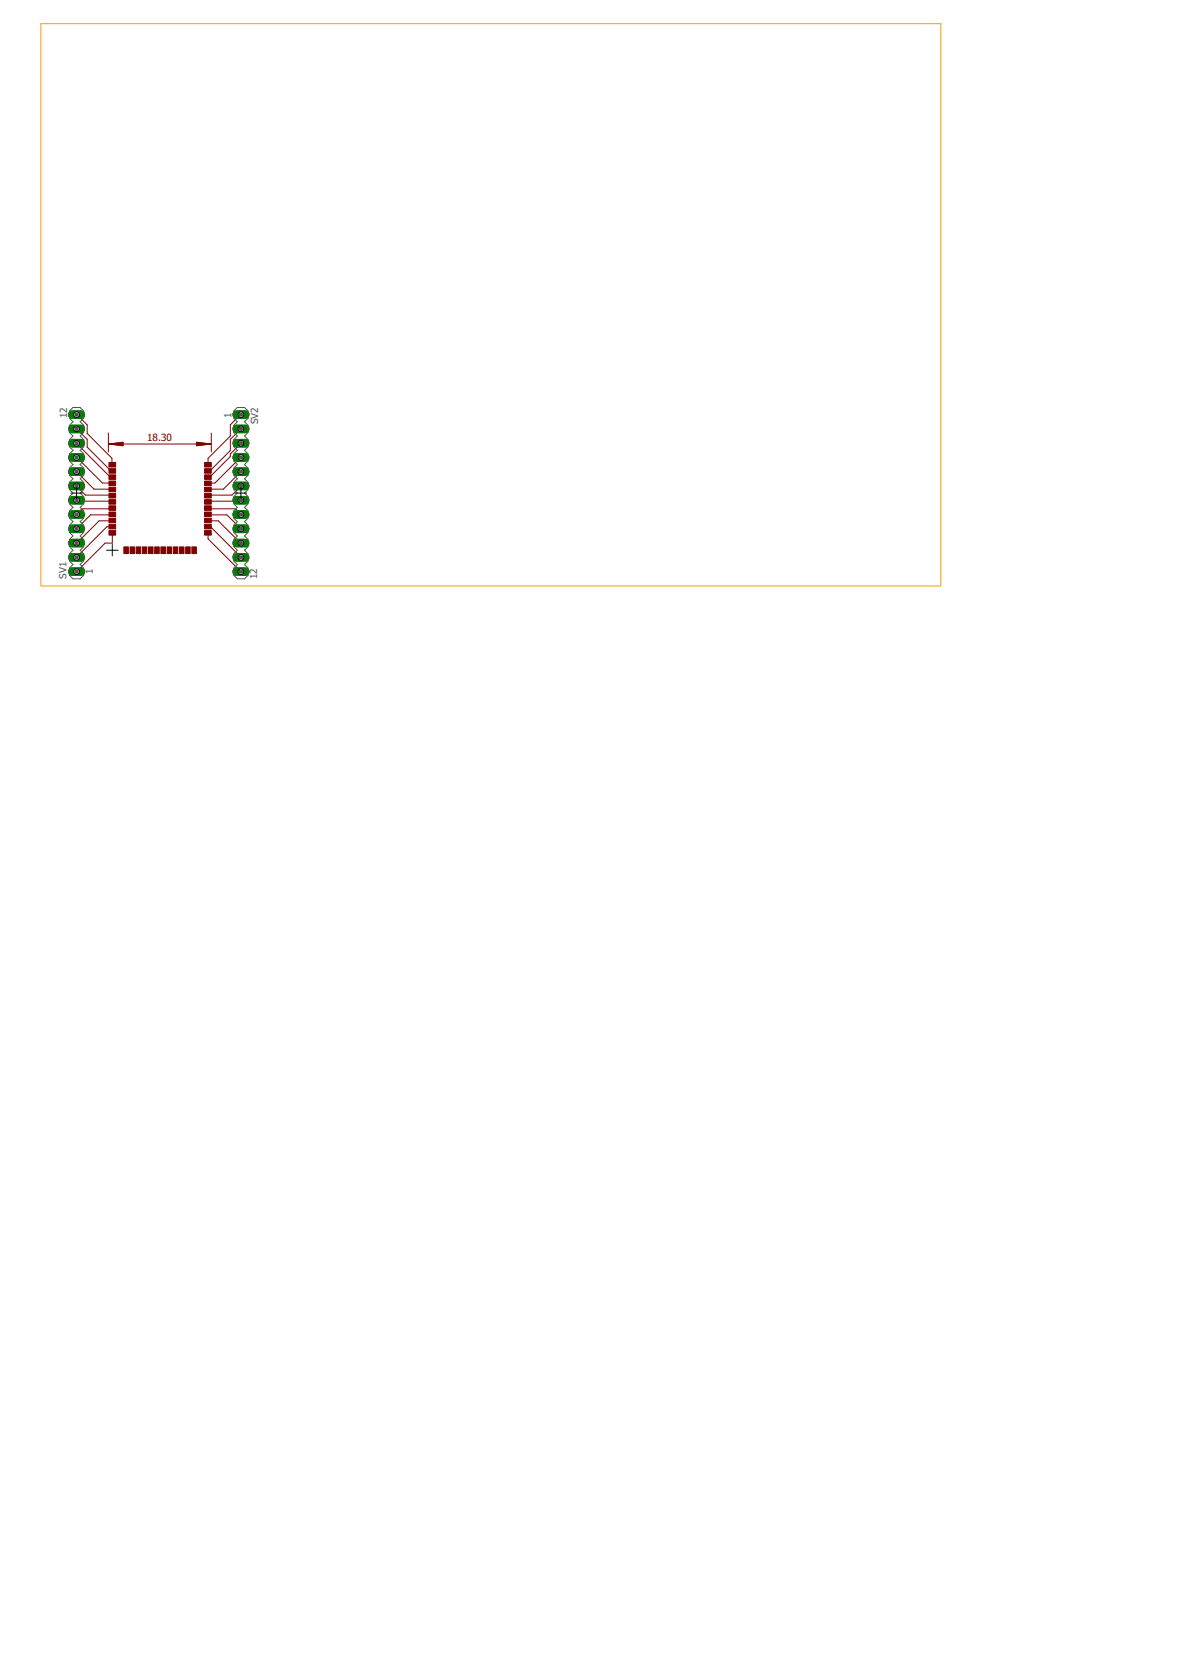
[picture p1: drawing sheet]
<svg xmlns="http://www.w3.org/2000/svg" width="210mm" height="297mm" viewBox="0 0 210 297" stroke-linecap="round" stroke-linejoin="round" font-family="sans-serif">
<defs><g id="words">
<g font-size="1.8" fill="#505050">
<text x="12" y="74.3" transform="rotate(-90 12 74.3)">12</text>
<text x="41.2" y="74.3" transform="rotate(-90 41.2 74.3)">1</text>
<text x="45.9" y="75.5" transform="rotate(-90 45.9 75.5)">SV2</text>
<text x="11.8" y="102.9" transform="rotate(-90 11.8 102.9)">SV1</text>
<text x="16.5" y="102" transform="rotate(-90 16.5 102)">1</text>
<text x="45.7" y="102.9" transform="rotate(-90 45.7 102.9)">12</text>
</g>
<text font-size="1.8" fill="#800000" x="26.1" y="78.5">18.30</text>
</g></defs>
<path d="M12.8 101.6h1.6" fill="none" stroke="#008000" stroke-width="1.5"/>
<circle cx="13.6" cy="101.6" r=".51" fill="#fff" stroke="#000" stroke-width=".18"/>
<path d="M12.8 99.1h1.6" fill="none" stroke="#008000" stroke-width="1.5"/>
<circle cx="13.6" cy="99.1" r=".51" fill="#fff" stroke="#000" stroke-width=".18"/>
<path d="M12.8 96.5h1.6" fill="none" stroke="#008000" stroke-width="1.5"/>
<circle cx="13.6" cy="96.5" r=".51" fill="#fff" stroke="#000" stroke-width=".18"/>
<path d="M12.8 94h1.6" fill="none" stroke="#008000" stroke-width="1.5"/>
<circle cx="13.6" cy="94" r=".51" fill="#fff" stroke="#000" stroke-width=".18"/>
<path d="M12.8 91.5h1.6" fill="none" stroke="#008000" stroke-width="1.5"/>
<circle cx="13.6" cy="91.5" r=".51" fill="#fff" stroke="#000" stroke-width=".18"/>
<path d="M12.8 88.9h1.6" fill="none" stroke="#008000" stroke-width="1.5"/>
<circle cx="13.6" cy="88.9" r=".51" fill="#fff" stroke="#000" stroke-width=".18"/>
<path d="M12.8 86.4h1.6" fill="none" stroke="#008000" stroke-width="1.5"/>
<circle cx="13.6" cy="86.4" r=".51" fill="#fff" stroke="#000" stroke-width=".18"/>
<path d="M12.8 83.8h1.6" fill="none" stroke="#008000" stroke-width="1.5"/>
<circle cx="13.6" cy="83.8" r=".51" fill="#fff" stroke="#000" stroke-width=".18"/>
<path d="M12.8 81.3h1.6" fill="none" stroke="#008000" stroke-width="1.5"/>
<circle cx="13.6" cy="81.3" r=".51" fill="#fff" stroke="#000" stroke-width=".18"/>
<path d="M12.8 78.8h1.6" fill="none" stroke="#008000" stroke-width="1.5"/>
<circle cx="13.6" cy="78.8" r=".51" fill="#fff" stroke="#000" stroke-width=".18"/>
<path d="M12.8 76.2h1.6" fill="none" stroke="#008000" stroke-width="1.5"/>
<circle cx="13.6" cy="76.2" r=".51" fill="#fff" stroke="#000" stroke-width=".18"/>
<path d="M12.8 73.7h1.6" fill="none" stroke="#008000" stroke-width="1.5"/>
<circle cx="13.6" cy="73.7" r=".51" fill="#fff" stroke="#000" stroke-width=".18"/>
<path d="M42.1 73.7h1.5" fill="none" stroke="#008000" stroke-width="1.5"/>
<circle cx="42.8" cy="73.7" r=".51" fill="#fff" stroke="#000" stroke-width=".18"/>
<path d="M42.1 76.2h1.5" fill="none" stroke="#008000" stroke-width="1.5"/>
<circle cx="42.8" cy="76.2" r=".51" fill="#fff" stroke="#000" stroke-width=".18"/>
<path d="M42.1 78.8h1.5" fill="none" stroke="#008000" stroke-width="1.5"/>
<circle cx="42.8" cy="78.8" r=".51" fill="#fff" stroke="#000" stroke-width=".18"/>
<path d="M42.1 81.3h1.5" fill="none" stroke="#008000" stroke-width="1.5"/>
<circle cx="42.8" cy="81.3" r=".51" fill="#fff" stroke="#000" stroke-width=".18"/>
<path d="M42.1 83.8h1.5" fill="none" stroke="#008000" stroke-width="1.5"/>
<circle cx="42.8" cy="83.8" r=".51" fill="#fff" stroke="#000" stroke-width=".18"/>
<path d="M42.1 86.4h1.5" fill="none" stroke="#008000" stroke-width="1.5"/>
<circle cx="42.8" cy="86.4" r=".51" fill="#fff" stroke="#000" stroke-width=".18"/>
<path d="M42.1 88.9h1.5" fill="none" stroke="#008000" stroke-width="1.5"/>
<circle cx="42.8" cy="88.9" r=".51" fill="#fff" stroke="#000" stroke-width=".18"/>
<path d="M42.1 91.5h1.5" fill="none" stroke="#008000" stroke-width="1.5"/>
<circle cx="42.8" cy="91.5" r=".51" fill="#fff" stroke="#000" stroke-width=".18"/>
<path d="M42.1 94h1.5" fill="none" stroke="#008000" stroke-width="1.5"/>
<circle cx="42.8" cy="94" r=".51" fill="#fff" stroke="#000" stroke-width=".18"/>
<path d="M42.1 96.5h1.5" fill="none" stroke="#008000" stroke-width="1.5"/>
<circle cx="42.8" cy="96.5" r=".51" fill="#fff" stroke="#000" stroke-width=".18"/>
<path d="M42.1 99.1h1.5" fill="none" stroke="#008000" stroke-width="1.5"/>
<circle cx="42.8" cy="99.1" r=".51" fill="#fff" stroke="#000" stroke-width=".18"/>
<path d="M42.1 101.6h1.5" fill="none" stroke="#008000" stroke-width="1.5"/>
<circle cx="42.8" cy="101.6" r=".51" fill="#fff" stroke="#000" stroke-width=".18"/>
<g fill="#800000" stroke="#800000" stroke-width=".18">
<path d="M19.4 94.3h1.2v.8h-1.2z"/>
<path d="M19.4 93.2h1.2v.8h-1.2z"/>
<path d="M19.4 92.1h1.2v.8h-1.2z"/>
<path d="M19.4 91h1.2v.8h-1.2z"/>
<path d="M19.4 89.9h1.2v.8h-1.2z"/>
<path d="M19.4 88.8h1.2v.8h-1.2z"/>
<path d="M19.4 87.7h1.2v.8h-1.2z"/>
<path d="M19.4 86.6h1.2v.8h-1.2z"/>
<path d="M19.4 85.5h1.2v.8h-1.2z"/>
<path d="M19.4 84.4h1.2v.8h-1.2z"/>
<path d="M19.4 83.3h1.2v.8h-1.2z"/>
<path d="M19.4 82.2h1.2v.8h-1.2z"/>
<path d="M36.4 94.3h1.1v.8h-1.1z"/>
<path d="M36.4 93.2h1.1v.8h-1.1z"/>
<path d="M36.4 92.1h1.1v.8h-1.1z"/>
<path d="M36.4 91h1.1v.8h-1.1z"/>
<path d="M36.4 89.9h1.1v.8h-1.1z"/>
<path d="M36.4 88.8h1.1v.8h-1.1z"/>
<path d="M36.4 87.7h1.1v.8h-1.1z"/>
<path d="M36.4 86.6h1.1v.8h-1.1z"/>
<path d="M36.4 85.5h1.1v.8h-1.1z"/>
<path d="M36.4 84.4h1.1v.8h-1.1z"/>
<path d="M36.4 82.2h1.1v.8h-1.1z"/>
<path d="M36.4 83.3h1.1v.8h-1.1z"/>
<path d="M22 97.2h.8v1.2h-.8z"/>
<path d="M23.1 97.2h.8v1.2h-.8z"/>
<path d="M24.2 97.2h.8v1.2h-.8z"/>
<path d="M25.3 97.2h.8v1.2h-.8z"/>
<path d="M26.4 97.2h.8v1.2h-.8z"/>
<path d="M27.5 97.2h.8v1.2h-.8z"/>
<path d="M28.6 97.2h.8v1.2h-.8z"/>
<path d="M29.7 97.2h.8v1.2h-.8z"/>
<path d="M30.8 97.2h.8v1.2h-.8z"/>
<path d="M31.9 97.2h.8v1.2h-.8z"/>
<path d="M33 97.2h.8v1.2h-.8z"/>
<path d="M34.1 97.2h.8v1.2h-.8z"/>
</g>
<g fill="none" stroke="#800000" stroke-width=".18">
<path d="M13.6 73.7l1.9 1.8v1.5l4.4 4.5 .1 1.1M13.6 76.2l1.9 1.9v1.4l4.1 4.1h.3l.1 .1M13.6 78.8l6 6h.4M19.3 77v3.3M19.3 78.9h18.2M19.3 78.9l2.6-.3v.6zM19.3 78.9l2.6 .2M19.3 78.9l2.6 .3M21.9 78.8l-2.6 .1M21.9 78.7l-2.6 .2M34.9 78.6l2.6 .3-2.6 .3zM34.9 78.8l2.6 .1"/>
<path d="M34.9 78.7l2.6 .2M37.5 78.9l-2.6 .2M37.5 78.9l-2.6 .3M37.5 77v3.3M42.8 73.7l-1.9 1.8v2l-3.9 4v1.1M42.8 76.2l-1.9 1.9v2l-3.5 3.5h-.4v.1M42.8 78.8l-1.9 1.9v.5l-3.6 3.6h-.3M13.6 81.3l4.6 4.6h1.8M13.6 83.8l3.1 3.2h3.3M13.6 86.4l1.6 1.6h4.7l.1 .1M13.6 88.9l.2 .2h6.1l.1 .1M20 90.3l-.1 .1h-5.3l-1 1.1"/>
<path d="M20 91.4l-.1 .1h-3.8l-2.5 2.5M20 92.5l-2.4 .1-4 3.9M20 94.7v1.8h-1.3l-5.1 5.1M20 93.6h-1l-5.4 5.5M37 90.3v.1h4.8l1 1.1M37 91.4v.1h3.3l2.5 2.5M37 92.5l1.8 .1 4 3.9M37 93.6h.1M37 94.7h.1M37 93.6h.4l5.4 5.5M37 94.7v1.1l5.8 5.8M42.8 81.3l-4.6 4.6h-1.2"/>
<path d="M42.8 83.8l-3.1 3.2h-2.7M42.8 86.4l-1.6 1.6h-4.2v.1M42.8 88.9l-.2 .2h-5.6v.1"/>
</g>
<path d="M12.8 101.6h1.6" fill="none" stroke="#008000" stroke-width="1.5"/>
<circle cx="13.6" cy="101.6" r=".51" fill="#fff" stroke="#000" stroke-width=".18"/>
<path d="M12.8 99.1h1.6" fill="none" stroke="#008000" stroke-width="1.5"/>
<circle cx="13.6" cy="99.1" r=".51" fill="#fff" stroke="#000" stroke-width=".18"/>
<path d="M12.8 96.5h1.6" fill="none" stroke="#008000" stroke-width="1.5"/>
<circle cx="13.6" cy="96.5" r=".51" fill="#fff" stroke="#000" stroke-width=".18"/>
<path d="M12.8 94h1.6" fill="none" stroke="#008000" stroke-width="1.5"/>
<circle cx="13.6" cy="94" r=".51" fill="#fff" stroke="#000" stroke-width=".18"/>
<path d="M12.8 91.5h1.6" fill="none" stroke="#008000" stroke-width="1.5"/>
<circle cx="13.6" cy="91.5" r=".51" fill="#fff" stroke="#000" stroke-width=".18"/>
<path d="M12.8 88.9h1.6" fill="none" stroke="#008000" stroke-width="1.5"/>
<circle cx="13.6" cy="88.9" r=".51" fill="#fff" stroke="#000" stroke-width=".18"/>
<path d="M12.8 86.4h1.6" fill="none" stroke="#008000" stroke-width="1.5"/>
<circle cx="13.6" cy="86.4" r=".51" fill="#fff" stroke="#000" stroke-width=".18"/>
<path d="M12.8 83.8h1.6" fill="none" stroke="#008000" stroke-width="1.5"/>
<circle cx="13.6" cy="83.8" r=".51" fill="#fff" stroke="#000" stroke-width=".18"/>
<path d="M12.8 81.3h1.6" fill="none" stroke="#008000" stroke-width="1.5"/>
<circle cx="13.6" cy="81.3" r=".51" fill="#fff" stroke="#000" stroke-width=".18"/>
<path d="M12.8 78.8h1.6" fill="none" stroke="#008000" stroke-width="1.5"/>
<circle cx="13.6" cy="78.8" r=".51" fill="#fff" stroke="#000" stroke-width=".18"/>
<path d="M12.8 76.2h1.6" fill="none" stroke="#008000" stroke-width="1.5"/>
<circle cx="13.6" cy="76.2" r=".51" fill="#fff" stroke="#000" stroke-width=".18"/>
<path d="M12.8 73.7h1.6" fill="none" stroke="#008000" stroke-width="1.5"/>
<circle cx="13.6" cy="73.7" r=".51" fill="#fff" stroke="#000" stroke-width=".18"/>
<path d="M42.1 73.7h1.5" fill="none" stroke="#008000" stroke-width="1.5"/>
<circle cx="42.8" cy="73.7" r=".51" fill="#fff" stroke="#000" stroke-width=".18"/>
<path d="M42.1 76.2h1.5" fill="none" stroke="#008000" stroke-width="1.5"/>
<circle cx="42.8" cy="76.2" r=".51" fill="#fff" stroke="#000" stroke-width=".18"/>
<path d="M42.1 78.8h1.5" fill="none" stroke="#008000" stroke-width="1.5"/>
<circle cx="42.8" cy="78.8" r=".51" fill="#fff" stroke="#000" stroke-width=".18"/>
<path d="M42.1 81.3h1.5" fill="none" stroke="#008000" stroke-width="1.5"/>
<circle cx="42.8" cy="81.3" r=".51" fill="#fff" stroke="#000" stroke-width=".18"/>
<path d="M42.1 83.8h1.5" fill="none" stroke="#008000" stroke-width="1.5"/>
<circle cx="42.8" cy="83.8" r=".51" fill="#fff" stroke="#000" stroke-width=".18"/>
<path d="M42.1 86.4h1.5" fill="none" stroke="#008000" stroke-width="1.5"/>
<circle cx="42.8" cy="86.4" r=".51" fill="#fff" stroke="#000" stroke-width=".18"/>
<path d="M42.1 88.9h1.5" fill="none" stroke="#008000" stroke-width="1.5"/>
<circle cx="42.8" cy="88.9" r=".51" fill="#fff" stroke="#000" stroke-width=".18"/>
<path d="M42.1 91.5h1.5" fill="none" stroke="#008000" stroke-width="1.5"/>
<circle cx="42.8" cy="91.5" r=".51" fill="#fff" stroke="#000" stroke-width=".18"/>
<path d="M42.1 94h1.5" fill="none" stroke="#008000" stroke-width="1.5"/>
<circle cx="42.8" cy="94" r=".51" fill="#fff" stroke="#000" stroke-width=".18"/>
<path d="M42.1 96.5h1.5" fill="none" stroke="#008000" stroke-width="1.5"/>
<circle cx="42.8" cy="96.5" r=".51" fill="#fff" stroke="#000" stroke-width=".18"/>
<path d="M42.1 99.1h1.5" fill="none" stroke="#008000" stroke-width="1.5"/>
<circle cx="42.8" cy="99.1" r=".51" fill="#fff" stroke="#000" stroke-width=".18"/>
<path d="M42.1 101.6h1.5" fill="none" stroke="#008000" stroke-width="1.5"/>
<circle cx="42.8" cy="101.6" r=".51" fill="#fff" stroke="#000" stroke-width=".18"/>
<path d="M13 72.4h1.2l.7 .7v1.2l-.7 .7 .7 .6v1.3l-.7 .6 .7 .6v1.3l-.7 .7 .7 .6v1.3l-.7 .6 .7 .6v1.3l-.7 .6 .7 .6v1.3l-.7 .7 .7 .6v1.3l-.7 .6 .7 .6v1.3l-.7 .6 .7 .7v1.2l-.7 .7 .7 .6v1.3l-.7 .6 .7 .6v1.3l-.7 .7 .7 .6v1.3l-.7 .6h-1.2l-.7-.6v-1.3l.7-.6-.7-.7v-1.3l.7-.6-.7-.6v-1.3l.7-.6-.7-.7v-1.2l.7-.7-.7-.6v-1.3l.7-.6-.7-.6v-1.3l.7-.6-.7-.7v-1.3l.7-.6-.7-.6v-1.3l.7-.6-.7-.6v-1.3l.7-.6-.7-.7v-1.3l.7-.6-.7-.6v-1.3l.7-.6-.7-.7v-1.2zM41.6 73.1l.6-.7h1.3l.6 .7v1.2l-.6 .7 .6 .6v1.3l-.6 .6 .6 .6v1.3l-.6 .7 .6 .6v1.3l-.6 .6 .6 .6v1.3l-.6 .6 .6 .6v1.3l-.6 .7 .6 .6v1.3l-.6 .6 .6 .6v1.3l-.6 .6 .6 .7v1.2l-.6 .7 .6 .6v1.3l-.6 .6 .6 .6v1.3l-.6 .7 .6 .6v1.3l-.6 .6h-1.3l-.6-.6v-1.3l.6-.6-.6-.7v-1.3l.6-.6-.6-.6v-1.3l.6-.6-.6-.7v-1.2l.6-.7-.6-.6v-1.3l.6-.6-.6-.6v-1.3l.6-.6-.6-.7v-1.3l.6-.6-.6-.6v-1.3l.6-.6-.6-.6v-1.3l.6-.6-.6-.7v-1.3l.6-.6-.6-.6v-1.3l.6-.6-.6-.7z" fill="none" stroke="#505050" stroke-width=".18"/>
<g fill="#505050" stroke="#505050" stroke-width=".18">
<path d="M13.4 98.8h.5v.5h-.5z"/>
<path d="M13.4 101.4h.5v.5h-.5z"/>
<path d="M13.4 96.3h.5v.5h-.5z"/>
<path d="M13.4 91.2h.5v.5h-.5z"/>
<path d="M13.4 93.7h.5v.6h-.5z"/>
<path d="M13.4 88.7h.5v.5h-.5z"/>
<path d="M13.4 83.6h.5v.5h-.5z"/>
<path d="M13.4 86.1h.5v.5h-.5z"/>
<path d="M13.4 81.1h.5v.5h-.5z"/>
<path d="M13.4 76h.5v.5h-.5z"/>
<path d="M13.4 78.5h.5v.5h-.5z"/>
<path d="M13.4 73.4h.5v.6h-.5z"/>
<path d="M42.6 76h.5v.5h-.5z"/>
<path d="M42.6 73.4h.5v.6h-.5z"/>
<path d="M42.6 78.5h.5v.5h-.5z"/>
<path d="M42.6 83.6h.5v.5h-.5z"/>
<path d="M42.6 81.1h.5v.5h-.5z"/>
<path d="M42.6 86.1h.5v.5h-.5z"/>
<path d="M42.6 91.2h.5v.5h-.5z"/>
<path d="M42.6 88.7h.5v.5h-.5z"/>
<path d="M42.6 93.7h.5v.6h-.5z"/>
<path d="M42.6 98.8h.5v.5h-.5z"/>
<path d="M42.6 96.3h.5v.5h-.5z"/>
<path d="M42.6 101.4h.5v.5h-.5z"/>
</g>
<path d="M12.6 87.7h2M13.6 86.6v2.1M18.9 97.8h2.1M20 96.8v2M41.8 87.7h2M42.8 86.6v2.1" fill="none" stroke="#000" stroke-width=".18"/>
<path d="M7.3 4.2h159.9v100h-159.9z" fill="none" stroke="#f90" stroke-width=".18"/>
<use href="#words"/>
</svg>
